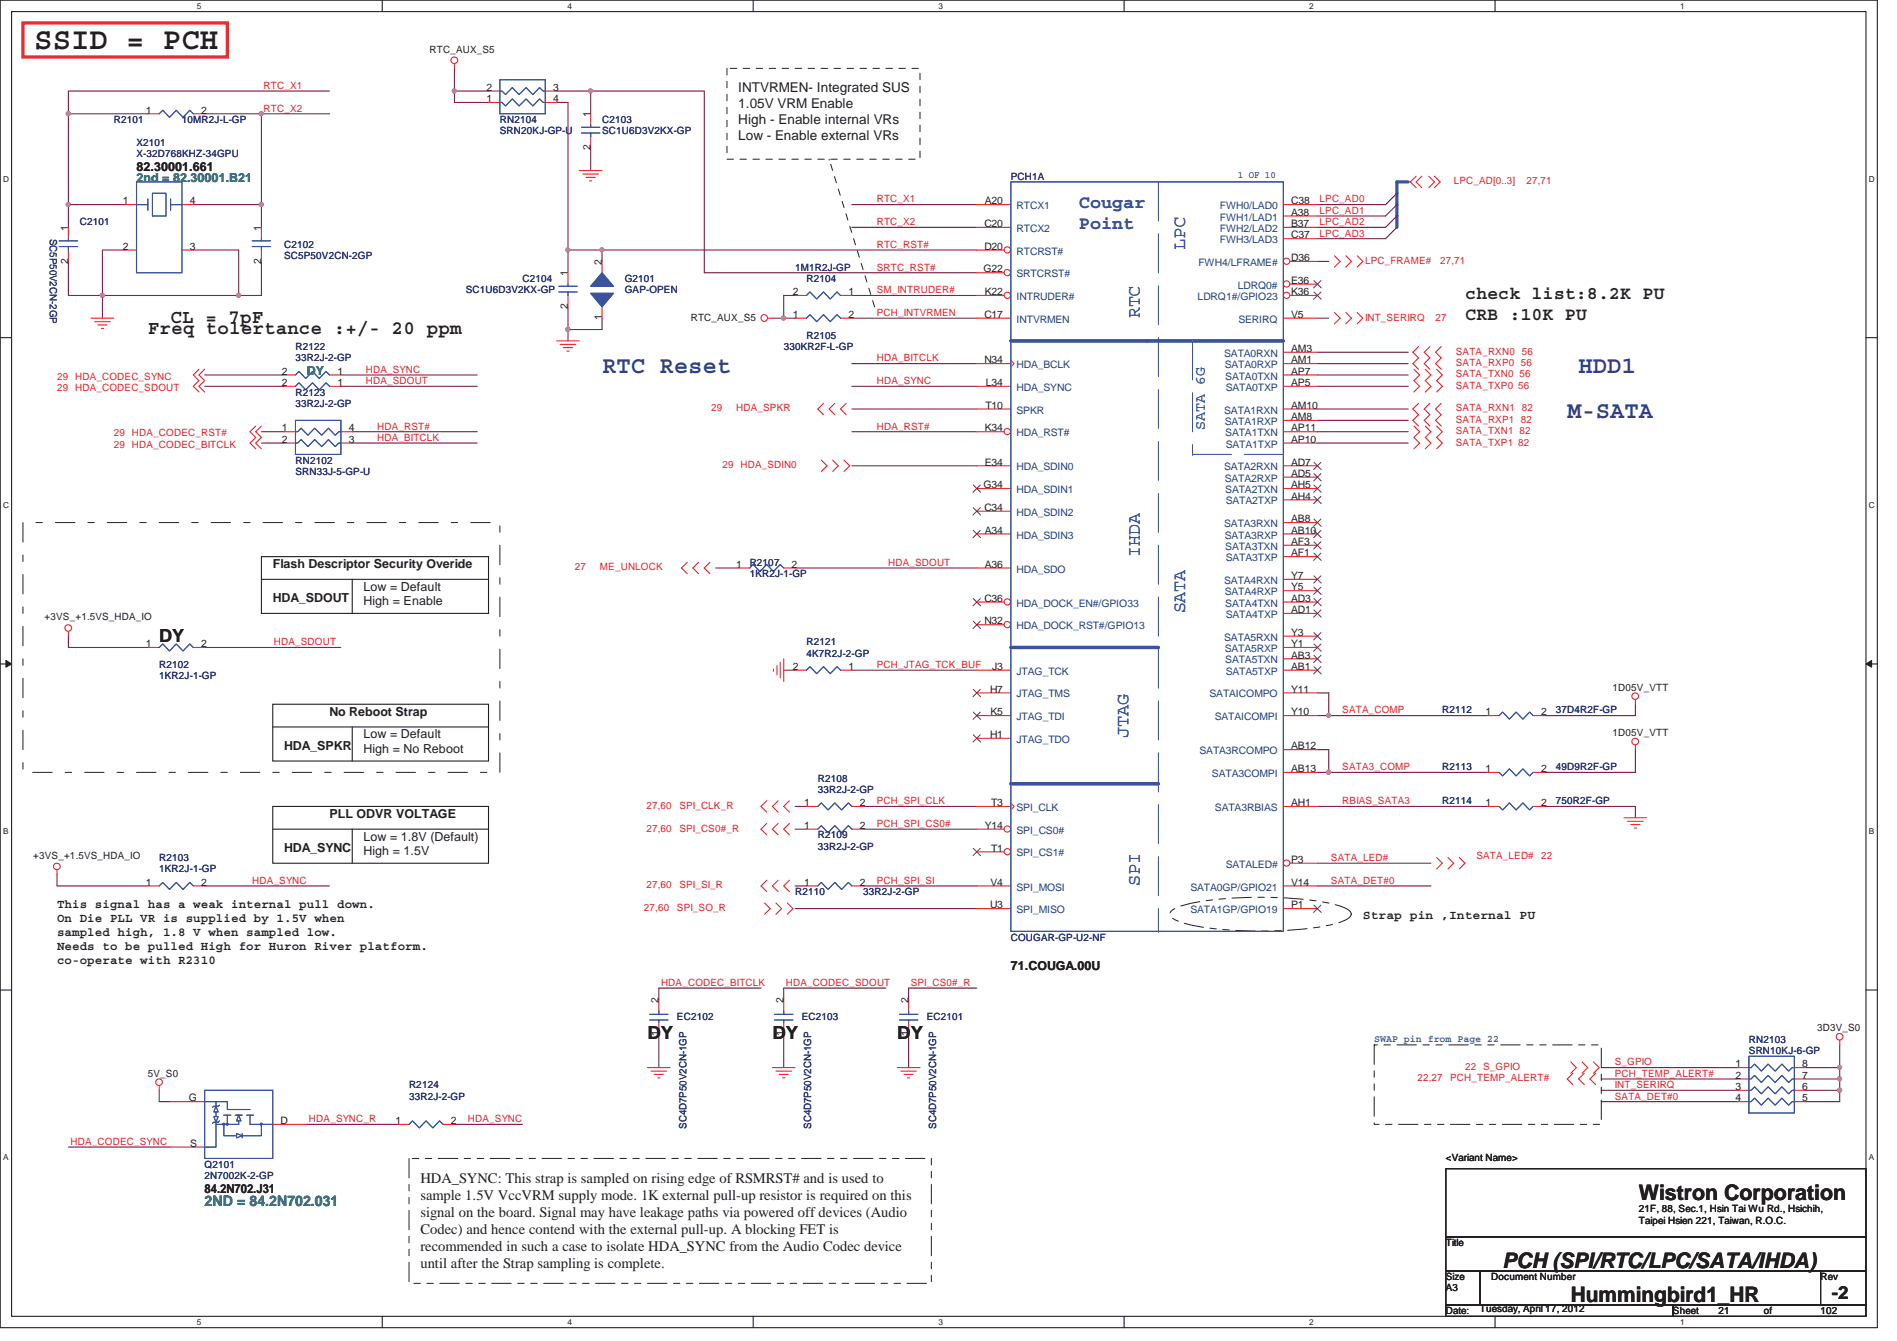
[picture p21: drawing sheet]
<svg xmlns="http://www.w3.org/2000/svg" width="297mm" height="210mm" viewBox="0 0 297 210" stroke-linecap="round" stroke-linejoin="round" font-family="sans-serif">
<defs><g id="words">
<text font-size="4.8" fill="#231f20" x="5.4" y="7.6">SSID = PCH</text>
<g font-size="3.7" fill="#2b318c">
<text x="94.3" y="58.3">RTC Reset</text>
<text x="247.2" y="58.3">HDD1</text>
<text x="245.4" y="65.4">M-SATA</text>
</g>
<g font-size="3.3" fill="#231f20">
<text x="256.6" y="187.9">Wistron Corporation</text>
<text x="235.3" y="198.5">PCH (SPI/RTC/LPC/SATA/IHDA)</text>
<text x="246" y="203.9">Hummingbird1_HR</text>
</g>
<g font-size="3" fill="#231f20">
<text x="23.2" y="52.3">Freq tolertance :+/- 20 ppm</text>
<text x="26.7" y="50.5">CL = 7pF</text>
</g>
<g font-size="2.8" fill="#3953a4">
<text x="168.9" y="32.6">Cougar</text>
<text x="168.9" y="35.9">Point</text>
<text x="185.6" y="39.2" transform="rotate(-90 185.6 39.2)">LPC</text>
<text x="178.5" y="49.8" transform="rotate(-90 178.5 49.8)">RTC</text>
<text x="178.5" y="87.2" transform="rotate(-90 178.5 87.2)">IHDA</text>
<text x="185.6" y="96.1" transform="rotate(-90 185.6 96.1)">SATA</text>
<text x="176.7" y="115.6" transform="rotate(-90 176.7 115.6)">JTAG</text>
<text x="178.5" y="138.7" transform="rotate(-90 178.5 138.7)">SPI</text>
</g>
<g font-size="2.8" fill="#231f20">
<text x="229.4" y="46.9">check list:8.2K PU</text>
<text x="229.4" y="50.1">CRB :10K PU</text>
<text x="24.9" y="100.5">DY</text>
<text x="101.4" y="162.7">DY</text>
<text x="120.9" y="162.7">DY</text>
<text x="140.5" y="162.7">DY</text>
<text x="286.8" y="203.4">-2</text>
</g>
<text font-size="2.3" fill="#3953a4" x="188.7" y="67.3" transform="rotate(-90 188.7 67.3)">SATA 6G</text>
<g font-size="2.3" fill="#231f20">
<text x="65.8" y="185.2">HDA_SYNC: This strap is sampled on rising edge of RSMRST# and is used to</text>
<text x="65.8" y="187.9">sample 1.5V VccVRM supply mode. 1K external pull-up resistor is required on this</text>
<text x="65.8" y="190.5">signal on the board. Signal may have leakage paths via powered off devices (Audio</text>
<text x="65.8" y="193.2">Codec) and hence contend with the external pull-up. A blocking FET is</text>
<text x="65.8" y="195.9">recommended in such a case to isolate HDA_SYNC from the Audio Codec device</text>
<text x="65.8" y="198.5">until after the Strap sampling is complete.</text>
</g>
<text font-size="2.3" fill="#098040" x="32" y="188.8">2ND = 84.2N702.031</text>
<g font-size="2.1" fill="#231f20">
<text x="115.6" y="14.4">INTVRMEN- Integrated SUS</text>
<text x="115.6" y="16.9">1.05V VRM Enable</text>
<text x="115.6" y="19.4">High - Enable internal VRs</text>
<text x="115.6" y="21.9">Low - Enable external VRs</text>
</g>
<g font-size="1.9" fill="#231f20">
<text x="21.4" y="26.8">82.30001.661</text>
<text x="42.7" y="89">Flash Descriptor Security Overide</text>
<text x="42.7" y="94.3">HDA_SDOUT</text>
<text x="56.9" y="92.5">Low = Default</text>
<text x="56.9" y="94.8">High = Enable</text>
<text x="51.6" y="112.1">No Reboot Strap</text>
<text x="44.5" y="117.4">HDA_SPKR</text>
<text x="56.9" y="115.6">Low = Default</text>
<text x="56.9" y="117.9">High = No Reboot</text>
<text x="51.6" y="128.1">PLL ODVR VOLTAGE</text>
<text x="56.9" y="131.6">Low = 1.8V (Default)</text>
<text x="44.5" y="133.4">HDA_SYNC</text>
<text x="56.9" y="133.9">High = 1.5V</text>
<text x="8.9" y="142.1">This signal has a weak internal pull down.</text>
<text x="213.4" y="143.9">Strap pin ,Internal PU</text>
<text x="8.9" y="144.3">On Die PLL VR is supplied by 1.5V when</text>
<text x="8.9" y="146.5">sampled high, 1.8 V when sampled low.</text>
<text x="8.9" y="148.7">Needs to be pulled High for Huron River platform.</text>
<text x="8.9" y="150.9">co-operate with R2310</text>
<text x="158.3" y="151.9">71.COUGA.00U</text>
<text x="32" y="186.8">84.2N702.J31</text>
</g>
<g font-size="1.9" fill="#098040">
<text x="21.4" y="28.5">2nd = 82.30001.B21</text>
<text x="48" y="58.8">DY</text>
</g>
<g font-size="1.6" fill="#231f20">
<text x="67.3" y="8.3">RTC_AUX_S5</text>
<text x="22.8" y="17.8">1</text>
<text x="31.5" y="17.8">2</text>
<text x="76.2" y="16">1</text>
<text x="76.2" y="14.2">2</text>
<text x="86.6" y="14.2">3</text>
<text x="86.6" y="16">4</text>
<text x="92.5" y="23.5" transform="rotate(-90 92.5 23.5)">2</text>
<text x="92.5" y="18.4" transform="rotate(-90 92.5 18.4)">1</text>
<text x="19.3" y="32">1</text>
<text x="29.7" y="32">4</text>
<text x="154.1" y="35.6">C20</text>
<text x="154.2" y="32">A20</text>
<text x="202.2" y="32">C38</text>
<text x="202.2" y="33.8">A38</text>
<text x="202.2" y="35.6">B37</text>
<text x="10.7" y="41.3" transform="rotate(-90 10.7 41.3)">2</text>
<text x="10.7" y="36.1" transform="rotate(-90 10.7 36.1)">1</text>
<text x="19.3" y="39.1">2</text>
<text x="29.7" y="39.1">3</text>
<text x="40.9" y="41.3" transform="rotate(-90 40.9 41.3)">2</text>
<text x="40.9" y="36.1" transform="rotate(-90 40.9 36.1)">1</text>
<text x="94.2" y="41.5" transform="rotate(-90 94.2 41.5)">2</text>
<text x="154.1" y="39.1">D20</text>
<text x="202.2" y="37.3">C37</text>
<text x="202.2" y="40.9">D36</text>
<text x="88.9" y="43.3" transform="rotate(-90 88.9 43.3)">1</text>
<text x="124.2" y="46.2">2</text>
<text x="132.8" y="46.2">1</text>
<text x="154" y="42.7">G22</text>
<text x="154.2" y="46.2">K22</text>
<text x="202.2" y="44.4">E36</text>
<text x="202.2" y="46.2">K36</text>
<text x="88.9" y="48.4" transform="rotate(-90 88.9 48.4)">2</text>
<text x="94.2" y="50.2" transform="rotate(-90 94.2 50.2)">1</text>
<text x="108.2" y="50.2">RTC_AUX_S5</text>
<text x="124.2" y="49.8">1</text>
<text x="132.8" y="49.8">2</text>
<text x="154.1" y="49.8">C17</text>
<text x="202.2" y="49.8">V5</text>
<text x="44.2" y="58.7">2</text>
<text x="52.8" y="58.7">1</text>
<text x="154.1" y="56.9">N34</text>
<text x="202.2" y="56.9">AM1</text>
<text x="202.2" y="58.7">AP7</text>
<text x="202.2" y="55.1">AM3</text>
<text x="44.2" y="60.4">2</text>
<text x="52.8" y="60.4">1</text>
<text x="154.3" y="64">T10</text>
<text x="154.4" y="60.4">L34</text>
<text x="202.2" y="65.8">AM8</text>
<text x="202.2" y="60.4">AP5</text>
<text x="202.2" y="64">AM10</text>
<text x="44.2" y="67.6">1</text>
<text x="44.2" y="69.3">2</text>
<text x="54.6" y="69.3">3</text>
<text x="54.6" y="67.6">4</text>
<text x="154.2" y="67.6">K34</text>
<text x="202.2" y="67.6">AP11</text>
<text x="202.2" y="69.3">AP10</text>
<text x="154" y="76.5">G34</text>
<text x="154.2" y="72.9">E34</text>
<text x="202.2" y="74.7">AD5</text>
<text x="202.2" y="76.5">AH5</text>
<text x="202.2" y="72.9">AD7</text>
<text x="154.1" y="80">C34</text>
<text x="154.2" y="83.6">A34</text>
<text x="202.2" y="83.6">AB10</text>
<text x="202.2" y="78.2">AH4</text>
<text x="202.2" y="81.8">AB8</text>
<text x="115.3" y="88.9">1</text>
<text x="123.9" y="88.9">2</text>
<text x="154.2" y="88.9">A36</text>
<text x="202.2" y="85.3">AF3</text>
<text x="202.2" y="87.1">AF1</text>
<text x="154.1" y="94.2">C36</text>
<text x="202.2" y="92.5">Y5</text>
<text x="202.2" y="94.2">AD3</text>
<text x="202.2" y="90.7">Y7</text>
<text x="7" y="97.2">+3VS_+1.5VS_HDA_IO</text>
<text x="22.8" y="101.3">1</text>
<text x="31.5" y="101.3">2</text>
<text x="154.1" y="97.8">N32</text>
<text x="202.2" y="101.3">Y1</text>
<text x="202.2" y="96">AD1</text>
<text x="202.2" y="99.6">Y3</text>
<text x="124.2" y="104.9">2</text>
<text x="132.8" y="104.9">1</text>
<text x="155.4" y="104.9">J3</text>
<text x="202.2" y="103.1">AB3</text>
<text x="202.2" y="104.9">AB1</text>
<text x="155" y="108.5">H7</text>
<text x="155.1" y="112">K5</text>
<text x="202.2" y="108.5">Y11</text>
<text x="202.2" y="112">Y10</text>
<text x="232.6" y="112">1</text>
<text x="241.3" y="112">2</text>
<text x="252.5" y="108.2">1D05V_VTT</text>
<text x="155" y="115.6">H1</text>
<text x="202.2" y="117.3">AB12</text>
<text x="252.5" y="115.3">1D05V_VTT</text>
<text x="202.2" y="120.9">AB13</text>
<text x="232.6" y="120.9">1</text>
<text x="241.3" y="120.9">2</text>
<text x="125.9" y="129.8">1</text>
<text x="125.9" y="126.2">1</text>
<text x="134.6" y="129.8">2</text>
<text x="134.6" y="126.2">2</text>
<text x="154.2" y="129.8">Y14</text>
<text x="155.2" y="126.2">T3</text>
<text x="202.2" y="126.2">AH1</text>
<text x="232.6" y="126.2">1</text>
<text x="241.3" y="126.2">2</text>
<text x="5.2" y="134.5">+3VS_+1.5VS_HDA_IO</text>
<text x="155.2" y="133.3">T1</text>
<text x="202.2" y="135.1">P3</text>
<text x="22.8" y="138.7">1</text>
<text x="31.5" y="138.7">2</text>
<text x="125.9" y="138.7">1</text>
<text x="134.6" y="138.7">2</text>
<text x="155" y="142.2">U3</text>
<text x="155.1" y="138.7">V4</text>
<text x="202.2" y="138.7">V14</text>
<text x="202.2" y="142.2">P1</text>
<text x="103.1" y="157.1" transform="rotate(-90 103.1 157.1)">2</text>
<text x="122.7" y="157.1" transform="rotate(-90 122.7 157.1)">2</text>
<text x="142.2" y="157.1" transform="rotate(-90 142.2 157.1)">2</text>
<text x="284.5" y="161.5">3D3V_S0</text>
<text x="103.1" y="162.2" transform="rotate(-90 103.1 162.2)">1</text>
<text x="122.7" y="162.2" transform="rotate(-90 122.7 162.2)">1</text>
<text x="142.2" y="162.2" transform="rotate(-90 142.2 162.2)">1</text>
<text x="271.7" y="167.1">1</text>
<text x="282.2" y="167.1">8</text>
<text x="23.2" y="168.6">5V_S0</text>
<text x="29.5" y="172.5">G</text>
<text x="271.7" y="168.9">2</text>
<text x="271.7" y="170.7">3</text>
<text x="271.7" y="172.5">4</text>
<text x="282.2" y="172.5">5</text>
<text x="282.2" y="170.7">6</text>
<text x="282.2" y="168.9">7</text>
<text x="29.8" y="179.6">S</text>
<text x="43.9" y="176">D</text>
<text x="61.9" y="176">1</text>
<text x="70.6" y="176">2</text>
<text x="226.4" y="181.8">&lt;Variant Name&gt;</text>
<text x="256.6" y="189.8">21F, 88, Sec.1, Hsin Tai Wu Rd., Hsichih,</text>
<text x="256.6" y="191.6">Taipei Hsien 221, Taiwan, R.O.C.</text>
<text x="226.4" y="195.1">Title</text>
<text x="226.4" y="200.4">Size</text>
<text x="226.4" y="202.2">A3</text>
<text x="233.5" y="200.4">Document Number</text>
<text x="285.1" y="200.4">Rev</text>
<text x="226.4" y="205.8">Date:</text>
<text x="231.7" y="205.4">Tuesday, April 17, 2012</text>
<text x="262" y="205.8">Sheet</text>
<text x="269.1" y="205.8">21</text>
<text x="276.2" y="205.8">of</text>
<text x="285.1" y="205.8">102</text>
</g>
<g font-size="1.6" fill="#ed2024">
<text x="41.3" y="17.5">RTC_X2</text>
<text x="41.3" y="13.9">RTC_X1</text>
<text x="227.6" y="28.9">LPC_AD[0..3]</text>
<text x="239" y="28.9">27,71</text>
<text x="137.3" y="35.3">RTC_X2</text>
<text x="137.3" y="31.7">RTC_X1</text>
<text x="206.6" y="31.7">LPC_AD0</text>
<text x="206.6" y="33.5">LPC_AD1</text>
<text x="206.6" y="35.3">LPC_AD2</text>
<text x="137.3" y="38.8">RTC_RST#</text>
<text x="206.6" y="37">LPC_AD3</text>
<text x="213.7" y="41.3">LPC_FRAME#</text>
<text x="225.5" y="41.3">27,71</text>
<text x="137.3" y="45.9">SM_INTRUDER#</text>
<text x="137.3" y="42.4">SRTC_RST#</text>
<text x="137.3" y="49.5">PCH_INTVRMEN</text>
<text x="213.7" y="50.2">INT_SERIRQ</text>
<text x="224.8" y="50.2">27</text>
<text x="8.9" y="59.4">29 HDA_CODEC_SYNC</text>
<text x="57.3" y="58.4">HDA_SYNC</text>
<text x="137.3" y="56.6">HDA_BITCLK</text>
<text x="228" y="55.5">SATA_RXN0 56</text>
<text x="228" y="57.3">SATA_RXP0 56</text>
<text x="228" y="59.1">SATA_TXN0 56</text>
<text x="8.9" y="61.2">29 HDA_CODEC_SDOUT</text>
<text x="57.3" y="60.2">HDA_SDOUT</text>
<text x="111.3" y="64.4">29</text>
<text x="115.3" y="64.4">HDA_SPKR</text>
<text x="137.3" y="60.2">HDA_SYNC</text>
<text x="228" y="60.9">SATA_TXP0 56</text>
<text x="228" y="64.4">SATA_RXN1 82</text>
<text x="17.8" y="70.1">29 HDA_CODEC_BITCLK</text>
<text x="17.8" y="68.3">29 HDA_CODEC_RST#</text>
<text x="59.1" y="67.3">HDA_RST#</text>
<text x="59.1" y="69">HDA_BITCLK</text>
<text x="137.3" y="67.3">HDA_RST#</text>
<text x="228" y="66.2">SATA_RXP1 82</text>
<text x="228" y="68">SATA_TXN1 82</text>
<text x="228" y="69.8">SATA_TXP1 82</text>
<text x="113.1" y="73.3">29 HDA_SDIN0</text>
<text x="90" y="89.3">27</text>
<text x="93.9" y="89.3">ME_UNLOCK</text>
<text x="139.1" y="88.6">HDA_SDOUT</text>
<text x="42.9" y="101">HDA_SDOUT</text>
<text x="137.3" y="104.6">PCH_JTAG_TCK_BUF</text>
<text x="210.2" y="111.7">SATA_COMP</text>
<text x="137.3" y="125.9">PCH_SPI_CLK</text>
<text x="210.2" y="125.9">RBIAS_SATA3</text>
<text x="210.2" y="120.6">SATA3_COMP</text>
<text x="101.2" y="130.2">27,60</text>
<text x="101.2" y="126.7">27,60</text>
<text x="106.4" y="130.2">SPI_CS0#_R</text>
<text x="106.4" y="126.7">SPI_CLK_R</text>
<text x="137.3" y="129.5">PCH_SPI_CS0#</text>
<text x="208.4" y="134.8">SATA_LED#</text>
<text x="231.2" y="134.5">SATA_LED#</text>
<text x="241.3" y="134.5">22</text>
<text x="39.5" y="138.4">HDA_SYNC</text>
<text x="100.8" y="142.7">27,60</text>
<text x="101.2" y="139.1">27,60</text>
<text x="106" y="142.7">SPI_SO_R</text>
<text x="106.4" y="139.1">SPI_SI_R</text>
<text x="137.3" y="138.4">PCH_SPI_SI</text>
<text x="208.4" y="138.4">SATA_DET#0</text>
<text x="103.5" y="154.4">HDA_CODEC_BITCLK</text>
<text x="123.1" y="154.4">HDA_CODEC_SDOUT</text>
<text x="142.6" y="154.4">SPI_CS0#_R</text>
<text x="229.4" y="167.6">22 S_GPIO</text>
<text x="252.9" y="166.8">S_GPIO</text>
<text x="222" y="169.3">22,27</text>
<text x="227.1" y="169.3">PCH_TEMP_ALERT#</text>
<text x="252.9" y="172.2">SATA_DET#0</text>
<text x="252.9" y="170.4">INT_SERIRQ</text>
<text x="252.9" y="168.6">PCH_TEMP_ALERT#</text>
<text x="11" y="179.3">HDA_CODEC_SYNC</text>
<text x="48.4" y="175.7">HDA_SYNC_R</text>
<text x="73.3" y="175.7">HDA_SYNC</text>
</g>
<g font-size="1.6" fill="#282973">
<text x="17.8" y="19.3">R2101</text>
<text x="21.4" y="22.8">X2101</text>
<text x="28.5" y="19.3">10MR2J-L-GP</text>
<text x="78.3" y="19.3">RN2104</text>
<text x="78.3" y="21">SRN20KJ-GP-U</text>
<text x="94.3" y="19.3">C2103</text>
<text x="94.3" y="21">SC1U6D3V2KX-GP</text>
<text x="21.4" y="24.6">X-32D768KHZ-34GPU</text>
<text x="158.3" y="28.1">PCH1A</text>
<text x="12.5" y="35.3">C2101</text>
<text x="7.8" y="37.4" transform="rotate(90 7.8 37.4)">SC5P50V2CN-2GP</text>
<text x="44.5" y="38.8">C2102</text>
<text x="44.5" y="40.6">SC5P50V2CN-2GP</text>
<text x="72.9" y="45.9">SC1U6D3V2KX-GP</text>
<text x="81.8" y="44.2">C2104</text>
<text x="97.8" y="44.2">G2101</text>
<text x="97.8" y="45.9">GAP-OPEN</text>
<text x="124.5" y="42.4">1M1R2J-GP</text>
<text x="126.3" y="44.2">R2104</text>
<text x="126.3" y="53">R2105</text>
<text x="46.3" y="54.8">R2122</text>
<text x="46.3" y="56.6">33R2J-2-GP</text>
<text x="122.7" y="54.8">330KR2F-L-GP</text>
<text x="46.3" y="61.9">R2123</text>
<text x="46.3" y="63.7">33R2J-2-GP</text>
<text x="46.3" y="72.6">RN2102</text>
<text x="46.3" y="74.4">SRN33J-5-GP-U</text>
<text x="117.4" y="88.6">R2107</text>
<text x="117.4" y="90.4">1KR2J-1-GP</text>
<text x="126.3" y="101">R2121</text>
<text x="24.9" y="104.6">R2102</text>
<text x="24.9" y="106.4">1KR2J-1-GP</text>
<text x="126.3" y="102.8">4K7R2J-2-GP</text>
<text x="225.8" y="111.7">R2112</text>
<text x="243.6" y="111.7">37D4R2F-GP</text>
<text x="128.1" y="122.4">R2108</text>
<text x="128.1" y="124.2">33R2J-2-GP</text>
<text x="225.8" y="120.6">R2113</text>
<text x="225.8" y="125.9">R2114</text>
<text x="243.6" y="120.6">49D9R2F-GP</text>
<text x="243.6" y="125.9">750R2F-GP</text>
<text x="128.1" y="131.3">R2109</text>
<text x="24.9" y="134.8">R2103</text>
<text x="24.9" y="136.6">1KR2J-1-GP</text>
<text x="128.1" y="133.1">33R2J-2-GP</text>
<text x="124.5" y="140.2">R2110</text>
<text x="135.2" y="140.2">33R2J-2-GP</text>
<text x="158.3" y="147.3">COUGAR-GP-U2-NF</text>
<text x="106" y="159.7">EC2102</text>
<text x="125.6" y="159.7">EC2103</text>
<text x="145.1" y="159.7">EC2101</text>
<text x="273.9" y="163.3">RN2103</text>
<text x="273.9" y="165.1">SRN10KJ-6-GP</text>
<text x="64" y="170.4">R2124</text>
<text x="64" y="172.2">33R2J-2-GP</text>
<text x="107.5" y="176.8" transform="rotate(-90 107.5 176.8)">SC4D7P50V2CN-1GP</text>
<text x="127" y="176.8" transform="rotate(-90 127 176.8)">SC4D7P50V2CN-1GP</text>
<text x="146.6" y="176.8" transform="rotate(-90 146.6 176.8)">SC4D7P50V2CN-1GP</text>
<text x="32" y="182.8">Q2101</text>
<text x="32" y="184.6">2N7002K-2-GP</text>
</g>
<g font-size="1.6" fill="#3953a4">
<text x="193.8" y="27.9">1 OF 10</text>
<text x="215.2" y="163.1">SWAP pin from Page 22</text>
</g>
<g font-size="1.6" fill="#1d437e">
<text x="159.2" y="32.8">RTCX1</text>
<text x="191" y="32.8">FWH0/LAD0</text>
<text x="191" y="34.5">FWH1/LAD1</text>
<text x="159.2" y="36.3">RTCX2</text>
<text x="159.2" y="39.9">RTCRST#</text>
<text x="187.7" y="41.7">FWH4/LFRAME#</text>
<text x="191" y="36.3">FWH2/LAD2</text>
<text x="191" y="38.1">FWH3/LAD3</text>
<text x="159.2" y="47">INTRUDER#</text>
<text x="159.2" y="43.4">SRTCRST#</text>
<text x="187.5" y="47">LDRQ1#/GPIO23</text>
<text x="193.8" y="45.2">LDRQ0#</text>
<text x="159.2" y="50.5">INTVRMEN</text>
<text x="193.9" y="50.5">SERIRQ</text>
<text x="159.2" y="57.7">HDA_BCLK</text>
<text x="191.7" y="55.9">SATA0RXN</text>
<text x="191.8" y="57.7">SATA0RXP</text>
<text x="191.9" y="59.4">SATA0TXN</text>
<text x="159.2" y="61.2">HDA_SYNC</text>
<text x="159.2" y="64.8">SPKR</text>
<text x="191.7" y="64.8">SATA1RXN</text>
<text x="191.9" y="61.2">SATA0TXP</text>
<text x="159.2" y="68.3">HDA_RST#</text>
<text x="191.8" y="66.5">SATA1RXP</text>
<text x="191.9" y="68.3">SATA1TXN</text>
<text x="191.9" y="70.1">SATA1TXP</text>
<text x="159.2" y="73.7">HDA_SDIN0</text>
<text x="159.2" y="77.2">HDA_SDIN1</text>
<text x="191.7" y="73.7">SATA2RXN</text>
<text x="191.8" y="75.4">SATA2RXP</text>
<text x="191.9" y="77.2">SATA2TXN</text>
<text x="159.2" y="80.8">HDA_SDIN2</text>
<text x="191.7" y="82.5">SATA3RXN</text>
<text x="191.9" y="79">SATA2TXP</text>
<text x="159.2" y="89.7">HDA_SDO</text>
<text x="159.2" y="84.3">HDA_SDIN3</text>
<text x="191.8" y="84.3">SATA3RXP</text>
<text x="191.9" y="86.1">SATA3TXN</text>
<text x="191.9" y="87.9">SATA3TXP</text>
<text x="159.2" y="95">HDA_DOCK_EN#/GPIO33</text>
<text x="191.7" y="91.4">SATA4RXN</text>
<text x="191.8" y="93.2">SATA4RXP</text>
<text x="191.9" y="95">SATA4TXN</text>
<text x="159.2" y="98.5">HDA_DOCK_RST#/GPIO13</text>
<text x="191.7" y="100.3">SATA5RXN</text>
<text x="191.9" y="96.8">SATA4TXP</text>
<text x="159.2" y="105.7">JTAG_TCK</text>
<text x="191.8" y="102.1">SATA5RXP</text>
<text x="191.9" y="103.9">SATA5TXN</text>
<text x="191.9" y="105.7">SATA5TXP</text>
<text x="159.2" y="109.2">JTAG_TMS</text>
<text x="159.2" y="112.8">JTAG_TDI</text>
<text x="189.4" y="109.2">SATAICOMPO</text>
<text x="190.2" y="112.8">SATAICOMPI</text>
<text x="159.2" y="116.3">JTAG_TDO</text>
<text x="187.8" y="118.1">SATA3RCOMPO</text>
<text x="189.8" y="121.7">SATA3COMPI</text>
<text x="159.2" y="127">SPI_CLK</text>
<text x="159.2" y="130.6">SPI_CS0#</text>
<text x="190.2" y="127">SATA3RBIAS</text>
<text x="159.2" y="134.1">SPI_CS1#</text>
<text x="191.9" y="135.9">SATALED#</text>
<text x="159.2" y="139.4">SPI_MOSI</text>
<text x="159.2" y="143">SPI_MISO</text>
<text x="186.4" y="139.4">SATA0GP/GPIO21</text>
<text x="186.4" y="143">SATA1GP/GPIO19</text>
</g>
<g font-size="1.3" fill="#231f20">
<text x="30.8" y="1.4">5</text>
<text x="88.9" y="1.4">4</text>
<text x="146.9" y="1.4">3</text>
<text x="205" y="1.4">2</text>
<text x="263.1" y="1.4">1</text>
<text x=".5" y="28.5">D</text>
<text x="292.6" y="28.5">D</text>
<text x=".5" y="79.5">C</text>
<text x="292.6" y="79.5">C</text>
<text x=".5" y="130.6">B</text>
<text x="292.6" y="130.6">B</text>
<text x=".5" y="181.7">A</text>
<text x="292.6" y="181.7">A</text>
<text x="30.8" y="207.4">5</text>
<text x="88.9" y="207.4">4</text>
<text x="146.9" y="207.4">3</text>
<text x="205" y="207.4">2</text>
<text x="263.1" y="207.4">1</text>
</g>
</g></defs>
<path d="M0 0h294v207.9h-294zM1.8 1.8h290.4v204.3h-290.4z" fill="none" stroke="#231f20" stroke-width=".17"/>
<g fill="#fff">
<path d="M30.8 .2h.7v1.4h-.7z"/>
<path d="M30.8 206.3h.7v1.4h-.7z"/>
</g>
<path d="M59.9 0v1.8M59.9 206.1v1.8" fill="none" stroke="#231f20" stroke-width=".17"/>
<g fill="#fff">
<path d="M88.9 .2h.6v1.4h-.6z"/>
<path d="M88.9 206.3h.6v1.4h-.6z"/>
</g>
<path d="M117.9 0v1.8M117.9 206.1v1.8" fill="none" stroke="#231f20" stroke-width=".17"/>
<g fill="#fff">
<path d="M146.9 .2h.7v1.4h-.7z"/>
<path d="M146.9 206.3h.7v1.4h-.7z"/>
</g>
<path d="M176 0v1.8M176 206.1v1.8" fill="none" stroke="#231f20" stroke-width=".17"/>
<g fill="#fff">
<path d="M205 .2h.7v1.4h-.7z"/>
<path d="M205 206.3h.7v1.4h-.7z"/>
</g>
<path d="M234.1 0v1.8M234.1 206.1v1.8" fill="none" stroke="#231f20" stroke-width=".17"/>
<g fill="#fff">
<path d="M263.1 .2h.7v1.4h-.7z"/>
<path d="M263.1 206.3h.7v1.4h-.7z"/>
<path d="M.5 27.3h.9v1.4h-.9z"/>
<path d="M292.6 27.3h.9v1.4h-.9z"/>
<path d="M.5 78.4h.9v1.4h-.9z"/>
<path d="M292.6 78.4h.9v1.4h-.9z"/>
</g>
<path d="M0 52.9h1.8M292.2 52.9h1.8" fill="none" stroke="#231f20" stroke-width=".17"/>
<g fill="#fff">
<path d="M.5 129.5h.8v1.4h-.8z"/>
<path d="M292.6 129.5h.9v1.4h-.9z"/>
</g>
<path d="M0 104h1.8M292.2 104h1.8" fill="none" stroke="#231f20" stroke-width=".17"/>
<path d="M.9 103.4l.9 .6-.9 .5z" fill="#231f20"/>
<path d="M.9 103.4l.9 .6-.9 .5z" fill="none" stroke="#231f20" stroke-width=".16"/>
<path d="M292.2 104l.9-.6v1.1z" fill="#231f20"/>
<path d="M292.2 104l.9-.6v1.1z" fill="none" stroke="#231f20" stroke-width=".16"/>
<g fill="#fff">
<path d="M.5 180.5h.8v1.4h-.8z"/>
<path d="M292.6 180.5h.9v1.4h-.9z"/>
</g>
<path d="M0 155h1.8M292.2 155h1.8" fill="none" stroke="#231f20" stroke-width=".17"/>
<g fill="none" stroke="#7f1442" stroke-width=".17">
<path d="M71.2 14.3v1.7h5.3M88.9 16v23.2M206.3 58.7h14.2M206.3 60.5h14.2M112.1 88.9h3.5M8.9 136.9v1.8h14.3M32 138.7h19.6M124.5 126.3h1.8M124.5 138.7h1.8M124.5 129.8h1.8M135.2 126.3h17.7M135.2 138.7h17.7"/>
<path d="M135.2 129.8h17.7M124.5 142.3h28.4M10.7 179.6h16M24.9 170.7v1.8h1.8M288.1 163.6v3.6h-5.4M288.1 168.9v1.8"/>
</g>
<circle cx="288.1" cy="168.9" r=".32" fill="#b9529f"/>
<circle cx="288.1" cy="168.9" r=".32" fill="none" stroke="#b9529f" stroke-width=".17"/>
<g fill="none" stroke="#7f1442" stroke-width=".17">
<path d="M206.3 32h10.7M206.3 33.8h10.7M206.3 35.6h10.7M206.3 37.4h10.7M120.9 49.8h1.8M133.4 56.9h19.5M206.3 40.9h1.8M40.9 67.6h3.6M40.9 69.4h3.6M55.2 67.6h19.5M55.2 69.4h19.5M133.4 67.6h19.5"/>
<path d="M133.4 60.5h19.5M133.4 64h19.5M124.5 88.9h28.4M206.3 108.5h1.8v3.6M206.3 126.3h26.7M206.3 135.2h17.8M241.8 126.3h14.3v1.8M250.7 172.5h21.4M250.7 170.7h21.4M288.1 167.2v1.7h-5.4"/>
</g>
<path d="M218.7 28.5h1.8M218.7 30.3v1.7M218.7 33.8v1.8" fill="none" stroke="#3953a4" stroke-width=".51"/>
<circle cx="288.1" cy="167.1" r=".32" fill="#b9529f"/>
<circle cx="288.1" cy="167.1" r=".32" fill="none" stroke="#b9529f" stroke-width=".17"/>
<path d="M87.2 16h1.7M206.3 49.8h1.8M133.4 72.9h19.5M206.3 112.1h26.7M282.7 172.5h5.4" fill="none" stroke="#7f1442" stroke-width=".17"/>
<circle cx="208" cy="112" r=".32" fill="#b9529f"/>
<circle cx="208" cy="112" r=".32" fill="none" stroke="#b9529f" stroke-width=".17"/>
<path d="M122.7 46.3h1.8M10.7 99.6v1.8h12.5M206.3 138.7h17.8M282.7 170.7h5.4" fill="none" stroke="#7f1442" stroke-width=".17"/>
<circle cx="288.1" cy="170.7" r=".32" fill="#b9529f"/>
<circle cx="288.1" cy="170.7" r=".32" fill="none" stroke="#b9529f" stroke-width=".17"/>
<path d="M122.7 46.3v3.5h1.8M206.3 55.2h14.2M206.3 56.9h14.2M32 101.4h21.4M133.4 104.9h19.5M241.8 112.1h14.3M288.1 170.7v1.8" fill="none" stroke="#7f1442" stroke-width=".17"/>
<circle cx="122.7" cy="49.8" r=".32" fill="#b9529f"/>
<circle cx="122.7" cy="49.8" r=".32" fill="none" stroke="#b9529f" stroke-width=".17"/>
<path d="M10.7 14.3v3.5M16 39.2v7.1M37.4 39.2v7.1h-21.4M133.4 35.6h19.5M10.7 46.3h5.3M40.9 40.9v5.4M133.4 46.3h19.5" fill="none" stroke="#7f1442" stroke-width=".17"/>
<circle cx="37.4" cy="46.2" r=".32" fill="#b9529f"/>
<circle cx="37.4" cy="46.2" r=".32" fill="none" stroke="#b9529f" stroke-width=".17"/>
<circle cx="16" cy="46.2" r=".32" fill="#b9529f"/>
<circle cx="16" cy="46.2" r=".32" fill="none" stroke="#b9529f" stroke-width=".17"/>
<path d="M10.7 17.8h12.5M10.7 14.3h40.9M32 17.8h19.6M10.7 32v3.6" fill="none" stroke="#7f1442" stroke-width=".17"/>
<circle cx="10.7" cy="32" r=".32" fill="#b9529f"/>
<circle cx="10.7" cy="32" r=".32" fill="none" stroke="#b9529f" stroke-width=".17"/>
<path d="M40.9 32v3.6" fill="none" stroke="#7f1442" stroke-width=".17"/>
<circle cx="40.9" cy="32" r=".32" fill="#b9529f"/>
<circle cx="40.9" cy="32" r=".32" fill="none" stroke="#b9529f" stroke-width=".17"/>
<path d="M40.9 17.8v14.2M10.7 40.9v5.4M16 46.3v3.5M37.4 46.3h3.5M110.3 42.7h42.6" fill="none" stroke="#7f1442" stroke-width=".17"/>
<circle cx="40.9" cy="17.8" r=".32" fill="#b9529f"/>
<circle cx="40.9" cy="17.8" r=".32" fill="none" stroke="#b9529f" stroke-width=".17"/>
<path d="M16 39.2h3.6M88.9 39.2h5.4M133.4 49.8h19.5" fill="none" stroke="#7f1442" stroke-width=".17"/>
<circle cx="88.9" cy="39.1" r=".32" fill="#b9529f"/>
<circle cx="88.9" cy="39.1" r=".32" fill="none" stroke="#b9529f" stroke-width=".17"/>
<path d="M10.7 17.8v14.2h8.9M92.5 14.3h17.8" fill="none" stroke="#7f1442" stroke-width=".17"/>
<circle cx="10.7" cy="17.8" r=".32" fill="#b9529f"/>
<circle cx="10.7" cy="17.8" r=".32" fill="none" stroke="#b9529f" stroke-width=".17"/>
<path d="M110.3 14.3v28.4M30.3 39.2h7.1M30.3 32h10.6M133.4 32h19.5M88.9 51.6h5.4" fill="none" stroke="#7f1442" stroke-width=".17"/>
<circle cx="88.9" cy="51.6" r=".32" fill="#b9529f"/>
<circle cx="88.9" cy="51.6" r=".32" fill="none" stroke="#b9529f" stroke-width=".17"/>
<path d="M152.9 39.2h-58.6v1.7M88.9 48v3.6M94.3 49.8v1.8" fill="none" stroke="#7f1442" stroke-width=".17"/>
<circle cx="94.2" cy="39.1" r=".32" fill="#b9529f"/>
<circle cx="94.2" cy="39.1" r=".32" fill="none" stroke="#b9529f" stroke-width=".17"/>
<path d="M71.2 10.7v3.6h5.3M88.9 39.2v3.5M88.9 51.6v1.8" fill="none" stroke="#7f1442" stroke-width=".17"/>
<circle cx="71.1" cy="14.2" r=".32" fill="#b9529f"/>
<circle cx="71.1" cy="14.2" r=".32" fill="none" stroke="#b9529f" stroke-width=".17"/>
<path d="M87.2 14.3h5.3v3.5M92.5 23.2v3.5" fill="none" stroke="#7f1442" stroke-width=".17"/>
<circle cx="92.5" cy="14.2" r=".32" fill="#b9529f"/>
<circle cx="92.5" cy="14.2" r=".32" fill="none" stroke="#b9529f" stroke-width=".17"/>
<path d="M206.3 117.4h1.8v3.5M256.1 110.3v1.8M206.3 120.9h1.8M208.1 120.9h24.9" fill="none" stroke="#7f1442" stroke-width=".17"/>
<circle cx="208" cy="120.9" r=".32" fill="#b9529f"/>
<circle cx="208" cy="120.9" r=".32" fill="none" stroke="#b9529f" stroke-width=".17"/>
<g fill="none" stroke="#7f1442" stroke-width=".17">
<path d="M218.7 30.3l-1.7 1.7M218.7 32l-1.7 1.8M218.7 33.8l-1.7 1.8M218.7 35.6l-1.7 1.8M32 58.7h12.5M53.4 58.7h21.3M32 60.5h12.5M53.4 60.5h21.3M206.3 64h14.2M206.3 65.8h14.2M206.3 67.6h14.2M206.3 69.4h14.2"/>
<path d="M122.7 104.9h1.8M256.1 117.4v3.5h-14.3M119.2 154.7h-16v1.8M138.7 154.7h-16v1.8M152.9 154.7h-10.6v1.8M48 176.1h14.3M71.2 176.1h10.6M103.2 161.8v5.4M122.7 161.8v5.4M142.3 161.8v5.4M250.7 168.9h21.4M250.7 167.2h21.4"/>
</g>
<path d="M218.7 28.5v1.8M218.7 32v1.8" fill="none" stroke="#3953a4" stroke-width=".51"/>
<g fill="none" stroke="#ed2024" stroke-width=".17">
<path d="M71.2 10v.7M19.6 32h1.8M19.6 39.2h1.8M28.5 32h1.8M28.5 39.2h1.8M40.9 35.6v1.8M40.9 39.2v1.7M90.7 26.7h3.6M91.3 27.3h2.4M91.8 27.8h1.4M92.3 28.3h.4M221.7 27.6l-.9 .9 .9 .9"/>
<path d="M222.6 27.6l-.9 .9 .9 .9M223.7 27.6l.9 .9-.9 .9M224.6 27.6l.9 .9-.9 .9M14.3 49.8h3.5M14.8 50.4h2.5M15.3 50.9h1.5M15.9 51.4h.3M31.2 57.8l-.9 .9 .9 .9-.9 .9 .9 .9M32 57.8l-.8 .9 .8 .9-.8 .9 .8 .9M44.5 58.7h1.8M51.6 58.7h1.8M87.2 53.4h3.5"/>
<path d="M87.7 53.9h2.5M88.2 54.4h1.5M88.8 55h.3M88.9 42.7v1.8M88.9 46.3v1.7M120.2 49.8h.7M124.5 46.3h1.8M131.6 46.3h1.8M209 48.9l.8 .9-.8 .9M209 40l.8 .9-.8 .9M210.7 48.9l.9 .9-.9 .9M210.7 40l.9 .9-.9 .9"/>
<path d="M212.5 48.9l.9 .9-.9 .9M212.5 40l.9 .9-.9 .9M221.4 57.8l.9 .9-.9 .9 .9 .9-.9 .9M222.1 54.3l-.9 .9 .9 .8-.9 .9 .9 .9M223.2 57.8l.9 .9-.9 .9 .9 .9-.9 .9M223.9 54.3l-.9 .9 .9 .8-.9 .9 .9 .9M225 57.8l.8 .9-.8 .9 .8 .9-.8 .9M225.7 54.3l-.9 .9 .9 .8-.9 .9 .9 .9M40 66.7l-.8 .9 .8 .9-.8 .9 .8 .9M40.9 66.7l-.9 .9 .9 .9-.9 .9 .9 .9M128.6 72l.9 .9-.9 .9M128.9 63.2l-.8 .8 .8 .9"/>
<path d="M130.4 72l.9 .9-.9 .9M130.7 63.2l-.9 .8 .9 .9M132.2 72l.9 .9-.9 .9M132.5 63.2l-.9 .8 .9 .9M221.4 66.7l.9 .9-.9 .9 .9 .9-.9 .9M222.1 63.2l-.9 .8 .9 .9-.9 .9 .9 .9M223.2 66.7l.9 .9-.9 .9 .9 .9-.9 .9M223.9 63.2l-.9 .8 .9 .9-.9 .9 .9 .9M225 66.7l.8 .9-.8 .9 .8 .9-.8 .9M225.7 63.2l-.9 .8 .9 .9-.9 .9 .9 .9M10.7 98.9v.7M107.6 88l-.9 .9 .9 .9"/>
<path d="M109.4 88l-.9 .9 .9 .9M111.2 88l-.9 .9 .9 .9M23.2 101.4h1.7M30.3 101.4h1.7M121.1 104.8v.3M121.7 104.2v1.5M122.2 103.7v2.5M122.7 103.2v3.5M256.1 109.6v.7M256.1 116.7v.7M8.9 136.2v.7M120.1 128.9l-.9 .9 .9 .9"/>
<path d="M120.1 137.8l-.9 .9 .9 .9M120.1 125.4l-.9 .9 .9 .9M121.8 128.9l-.9 .9 .9 .9M121.8 137.8l-.9 .9 .9 .9M121.8 125.4l-.9 .9 .9 .9M123.6 128.9l-.9 .9 .9 .9M123.6 137.8l-.9 .9 .9 .9M123.6 125.4l-.9 .9 .9 .9M126.3 129.8h1.8M133.4 129.8h1.8M225 134.3l.8 .9-.8 .9M226.7 134.3l.9 .9-.9 .9"/>
<path d="M228.5 134.3l.9 .9-.9 .9M254.3 128.1h3.5M254.8 128.6h2.5M255.4 129.1h1.4M255.9 129.7h.3M119.7 141.4l.9 .9-.9 .9M121.5 141.4l.9 .9-.9 .9M122.7 156.5v1.8M123.3 141.4l.9 .9-.9 .9M142.3 156.5v1.8M24.9 170v.7M26.7 172.5h5.3"/>
<path d="M26.7 179.6h5.3M42.7 176.1h5.3M101.4 167.2h3.5M101.9 167.7h2.5M102.4 168.2h1.5M103 168.8h.3M120.9 167.2h3.6M121.5 167.7h2.4M122 168.2h1.4M122.6 168.8h.3M122.7 160.1v1.7M140.5 167.2h3.6"/>
<path d="M141.1 167.7h2.4M141.6 168.2h1.4M142.1 168.8h.3M142.3 160.1v1.7M246 166.3l.8 .9-.8 .9M246.3 168.1l-.9 .8 .9 .9M247.7 166.3l.9 .9-.9 .9M248.1 168.1l-.9 .8 .9 .9M249.5 166.3l.9 .9-.9 .9M249.8 168.1l-.8 .8 .8 .9M272.1 167.2h1.8M272.1 168.9h1.8"/>
<path d="M272.1 170.7h1.8M272.1 172.5h1.8M281 167.2h1.7M281 168.9h1.7M281 170.7h1.7M281 172.5h1.7M288.1 162.9v.7"/>
<circle cx="71.1" cy="9.4" r=".52"/>
<circle cx="119.7" cy="49.8" r=".52"/>
<circle cx="10.7" cy="98.3" r=".52"/>
<circle cx="256.1" cy="116.1" r=".52"/>
<circle cx="256.1" cy="109" r=".52"/>
<circle cx="8.9" cy="135.7" r=".52"/>
<circle cx="24.9" cy="169.5" r=".52"/>
<circle cx="288.1" cy="162.3" r=".52"/>
</g>
<g fill="none" stroke="#231f20" stroke-width=".17">
<path d="M40.9 87.2h35.6v8.9h-35.6zM40.9 90.7h35.6M55.2 90.7v5.4M42.7 110.3h33.8v8.9h-33.8zM42.7 113.8h33.8M55.2 113.8v5.4M42.7 126.3h33.8v8.9h-33.8zM42.7 129.8h33.8M55.2 129.8v5.4M226.4 183h65.8v10.7h-65.8zM226.4 193.7h65.8v5.3h-65.8zM226.4 199h5.3v5.3h-5.3z"/>
<path d="M231.7 199h53.4v5.3h-53.4zM285.1 199h7.1v5.3h-7.1zM226.4 204.3h35.6v1.8h-35.6zM262 204.3h30.2v1.8h-30.2z"/>
</g>
<path d="M3.6 81.8h74.7v39.1h-74.7z" fill="none" stroke="#231f20" stroke-width=".16" stroke-dasharray="3 2 1 2"/>
<path d="M3.6 3.6h32v5.3h-32z" fill="none" stroke="#ed2024" stroke-width=".51"/>
<path d="M113.8 10.7h30.3v14.2h-30.3zM129.8 24.9h.1M136.9 48l-7.1-23.1" fill="none" stroke="#231f20" stroke-width=".16" stroke-dasharray="1 1 1 1 1 1 1 1"/>
<path d="M183.3 142.8a5.5 5.5 0 0 1 2.8-1.3 62.1 62.1 0 0 1 22.5 0 5.5 5.5 0 0 1 2.8 1.3l.2 .3-.2 .4a5.4 5.4 0 0 1-2.8 1.3 61.6 61.6 0 0 1-22.5 0 5.4 5.4 0 0 1-2.8-1.3l-.1-.4zM215.2 163.6h35.5v12.5h-35.5zM64 181.4h81.8v19.6h-81.8z" fill="none" stroke="#231f20" stroke-width=".16" stroke-dasharray="3 1 1 1 1 1"/>
<g fill="none" stroke="#3953a4" stroke-width=".17">
<path d="M21.4 32h1.8M21.4 28.5h7.1v14.2h-7.1zM23.2 31.2v1.7M23.9 30.3h2.1v3.5h-2.1zM26.7 31.2v1.7M26.7 32h1.8M39.5 37.7h2.9M39.5 38.6h2.9M40.9 37.4v.3M40.9 38.6v.6M46.3 58.7l.5-.5 1.1 1.1 1-1.1 1.1 1.1 1.1-1.1 .5 .5M87.5 44.8h2.9"/>
<path d="M87.5 45.7h2.9M88.9 44.5v.3M88.9 45.7v.6M126.3 46.3l.5-.6 1.1 1.1 1-1.1 1.1 1.1 1.1-1.1 .5 .6M24.9 101.4l.6-.6 1 1.1 1.1-1.1 1.1 1.1 1-1.1 .6 .6M128.1 129.8l.5-.5 1.1 1.1 1-1.1 1.1 1.1 1-1.1 .6 .5M121.3 158.8h2.9M121.3 159.7h2.9M122.7 159.7v.4M122.7 158.3v.5M140.8 158.8h2.9M140.8 159.7h2.9"/>
<path d="M142.3 159.7v.4M142.3 158.3v.5M32 172.5h3.6v1.2h3.6M33.5 174.8h.7l-.4 .9zM33.8 173.2l.4 .9h-.7zM33.8 174.1v.7M33.8 175.7v3.9h-1.8M33.8 172.5v.7M33.8 176.1h3.6M34.4 173.1l-.2 .1h-.7l-.2 .2M34.4 175.5l-.2 .2h-.7l-.2 .2M273.9 168.9h.3l.5-.5 1.1 1.1 1.1-1.1 1.1 1.1 1-1.1 1.1 1.1 .5-.6h.4"/>
<path d="M273.9 172.5h.3l.5-.5 1.1 1.1 1.1-1.1 1.1 1.1 1-1.1 1.1 1.1 .5-.6h.4M273.9 167.2h.3l.5-.6 1.1 1.1 1.1-1.1 1.1 1.1 1-1.1 1.1 1.1 .5-.5h.4M273.9 170.7h.3l.5-.5 1.1 1.1 1.1-1.1 1.1 1.1 1-1.1 1.1 1.1 .5-.6h.4M273.9 165.4h7.1v8.9h-7.1z"/>
</g>
<path d="M35.5 175.9h.2v.2h-.2z" fill-rule="evenodd" fill="#3953a4"/>
<path d="M35 174.6h1.1M35.5 175.9h.2v.2h-.2zM35.6 174.6v1.5" fill="none" stroke="#3953a4" stroke-width=".17"/>
<path d="M34.9 175.9h.3v.2h-.3z" fill-rule="evenodd" fill="#3953a4"/>
<path d="M34.9 175.9h.3v.2h-.3zM35 176.2v1.6h2M36.8 174.6h1.1M37 175.5l.4-.9 .3 .9M37 174.6h.7M37 177.5l.9 .3-.9 .4zM37.4 175.5v.6M37.9 177.5v.7M38.6 174.6h1.1M39.2 174.6v1.5h3.5M40.9 176.1v1.7h-3" fill="none" stroke="#3953a4" stroke-width=".17"/>
<path d="M40.8 175.9h.2v.2h-.2z" fill-rule="evenodd" fill="#3953a4"/>
<path d="M32 170.7h10.7v10.7h-10.7zM32 172.5h3.6v1.2h3.6M33.5 174.8h.7l-.4 .9zM33.8 173.2l.4 .9h-.7zM33.8 174.1v.7M33.8 175.7v3.9h-1.8M33.8 172.5v.7M33.8 176.1h3.6M34.4 173.1l-.2 .1h-.7l-.2 .2M34.4 175.5l-.2 .2h-.7l-.2 .2M37 175.5h.7M40.8 175.9h.2v.2h-.2z" fill="none" stroke="#3953a4" stroke-width=".17"/>
<path d="M35.5 175.9h.2v.2h-.2z" fill-rule="evenodd" fill="#3953a4"/>
<path d="M35 174.6h1.1M35.5 175.9h.2v.2h-.2zM35.6 174.6v1.5" fill="none" stroke="#3953a4" stroke-width=".17"/>
<path d="M34.9 175.9h.3v.2h-.3z" fill-rule="evenodd" fill="#3953a4"/>
<path d="M34.9 175.9h.3v.2h-.3zM35 176.2v1.6h2M36.8 174.6h1.1M37 175.5l.4-.9 .3 .9M37 174.6h.7M37 177.5l.9 .3-.9 .4zM37.4 175.5v.6M37.9 177.5v.7M38.6 174.6h1.1M39.2 174.6v1.5h3.5M40.9 176.1v1.7h-3" fill="none" stroke="#3953a4" stroke-width=".17"/>
<path d="M40.8 175.9h.2v.2h-.2z" fill-rule="evenodd" fill="#3953a4"/>
<path d="M126.3 49.8l.5-.5 1.1 1.1 1-1.1 1.1 1.1 1.1-1.1 .5 .5M32 170.7h10.7v10.7h-10.7zM37 175.5h.7M40.8 175.9h.2v.2h-.2z" fill="none" stroke="#3953a4" stroke-width=".17"/>
<path d="M152.9 32h5.4M152.9 35.6h5.4M124.5 49.8h1.8M131.6 49.8h1.8M152.9 49.8h5.4" fill="none" stroke="#ed2024" stroke-width=".17"/>
<circle cx="157.7" cy="46.2" r=".5" fill="#fff"/>
<g fill="none" stroke="#ed2024" stroke-width=".17">
<path d="M152.9 46.3h4.3M152.9 56.9h5.4M158.3 56.4l.5 .5-.5 .5M152.9 60.5h5.4"/>
<circle cx="157.7" cy="46.2" r=".5"/>
</g>
<circle cx="157.7" cy="67.6" r=".5" fill="#fff"/>
<g fill="none" stroke="#ed2024" stroke-width=".17">
<path d="M152.9 67.6h4.3M152.9 72.9h5.4M152.9 76.5h5.4M152.9 80h5.4M152.9 88.9h5.4"/>
<circle cx="157.7" cy="67.6" r=".5"/>
</g>
<path d="M152.4 75.9l1.1 1.2M152.4 79.5l1.1 1.1M153.5 75.9l-1.1 1.2M153.5 79.5l-1.1 1.1" fill="none" stroke="#7f421c" stroke-width=".16"/>
<circle cx="201.5" cy="135.1" r=".5" fill="#fff"/>
<g fill="none" stroke="#ed2024" stroke-width=".17">
<path d="M201 32h5.3M201 33.8h5.3M201 35.6h5.3M201 37.4h5.3M202 135.2h4.3"/>
<circle cx="201.5" cy="135.1" r=".5"/>
</g>
<circle cx="201.5" cy="46.2" r=".5" fill="#fff"/>
<g fill="none" stroke="#ed2024" stroke-width=".17">
<path d="M202 46.3h4.3"/>
<circle cx="201.5" cy="46.2" r=".5"/>
</g>
<path d="M205.7 45.7l1.2 1.2M206.8 45.7l-1.1 1.2" fill="none" stroke="#7f421c" stroke-width=".16"/>
<circle cx="201.5" cy="40.9" r=".5" fill="#fff"/>
<g fill="none" stroke="#ed2024" stroke-width=".17">
<path d="M202 40.9h4.3"/>
<circle cx="201.5" cy="40.9" r=".5"/>
</g>
<circle cx="201.5" cy="44.5" r=".5" fill="#fff"/>
<g fill="none" stroke="#ed2024" stroke-width=".17">
<path d="M202 44.5h4.3"/>
<circle cx="201.5" cy="44.5" r=".5"/>
</g>
<path d="M205.7 43.9l1.2 1.2M206.8 43.9l-1.1 1.2" fill="none" stroke="#7f421c" stroke-width=".16"/>
<circle cx="157.7" cy="39.1" r=".5" fill="#fff"/>
<g fill="none" stroke="#ed2024" stroke-width=".17">
<path d="M152.9 39.2h4.3M152.9 83.6h5.4"/>
<circle cx="157.7" cy="39.1" r=".5"/>
</g>
<path d="M152.4 83.1l1.1 1.1M153.5 83.1l-1.1 1.1" fill="none" stroke="#7f421c" stroke-width=".16"/>
<circle cx="157.7" cy="94.2" r=".5" fill="#fff"/>
<g fill="none" stroke="#ed2024" stroke-width=".17">
<path d="M152.9 94.3h4.3"/>
<circle cx="157.7" cy="94.2" r=".5"/>
</g>
<path d="M152.4 93.7l1.1 1.2M153.5 93.7l-1.1 1.2" fill="none" stroke="#7f421c" stroke-width=".16"/>
<circle cx="157.7" cy="97.8" r=".5" fill="#fff"/>
<g fill="none" stroke="#ed2024" stroke-width=".17">
<path d="M152.9 97.8h4.3"/>
<circle cx="157.7" cy="97.8" r=".5"/>
</g>
<path d="M152.4 97.3l1.1 1.1M153.5 97.3l-1.1 1.1" fill="none" stroke="#7f421c" stroke-width=".16"/>
<circle cx="157.7" cy="42.7" r=".5" fill="#fff"/>
<g fill="none" stroke="#ed2024" stroke-width=".17">
<path d="M152.9 42.7h4.3M201 55.2h5.3M201 56.9h5.3M201 58.7h5.3M201 60.5h5.3M201 64h5.3M201 65.8h5.3M201 67.6h5.3M201 69.4h5.3M201 72.9h5.3M201 74.7h5.3M201 76.5h5.3"/>
<path d="M201 78.3h5.3M201 81.8h5.3M201 83.6h5.3M201 85.4h5.3M201 87.2h5.3M201 90.7h5.3M201 92.5h5.3M201 94.3h5.3M201 96.1h5.3M201 99.6h5.3M201 101.4h5.3M201 103.2h5.3"/>
<path d="M201 104.9h5.3M201 112.1h5.3M152.9 126.3h5.4M158.3 125.8l.5 .5-.5 .5"/>
<circle cx="157.7" cy="42.7" r=".5"/>
</g>
<g fill="none" stroke="#7f421c" stroke-width=".16">
<path d="M205.7 72.4l1.2 1.1M205.7 74.2l1.2 1.1M205.7 75.9l1.2 1.2M205.7 77.7l1.2 1.2M206.8 72.4l-1.1 1.1M206.8 74.2l-1.1 1.1M206.8 75.9l-1.1 1.2M206.8 77.7l-1.1 1.2M205.7 81.3l1.2 1.1M205.7 83.1l1.2 1.1M205.7 84.8l1.2 1.2M205.7 86.6l1.2 1.2"/>
<path d="M205.7 90.2l1.2 1.1M205.7 91.9l1.2 1.2M205.7 93.7l1.2 1.2M205.7 95.5l1.2 1.1M205.7 99.1l1.2 1.1M206.8 81.3l-1.1 1.1M206.8 83.1l-1.1 1.1M206.8 84.8l-1.1 1.2M206.8 86.6l-1.1 1.2M206.8 90.2l-1.1 1.1M206.8 91.9l-1.1 1.2M206.8 93.7l-1.1 1.2"/>
<path d="M206.8 95.5l-1.1 1.1M206.8 99.1l-1.1 1.1M205.7 100.8l1.2 1.2M205.7 102.6l1.2 1.2M205.7 104.4l1.2 1.1M206.8 100.8l-1.1 1.2M206.8 102.6l-1.1 1.2M206.8 104.4l-1.1 1.1"/>
</g>
<circle cx="157.7" cy="129.8" r=".5" fill="#fff"/>
<g fill="none" stroke="#ed2024" stroke-width=".17">
<path d="M152.9 129.8h4.3"/>
<circle cx="157.7" cy="129.8" r=".5"/>
</g>
<circle cx="157.7" cy="133.4" r=".5" fill="#fff"/>
<g fill="none" stroke="#ed2024" stroke-width=".17">
<path d="M23.2 17.8h1.7M30.3 17.8h1.7M76.5 16h1.8M76.5 14.3h1.8M85.4 16h1.8M85.4 14.3h1.8M92.5 17.8v1.8M10.7 35.6v1.8M10.7 39.2v1.7M92.5 21.4v1.8M94.3 40.9v1.8M94.3 48v1.8"/>
<path d="M201 49.8h5.3M44.5 67.6h1.8M44.5 69.4h1.8M44.5 60.5h1.8M51.6 60.5h1.8M53.4 67.6h1.8M53.4 69.4h1.8M152.9 64h5.4M115.6 88.9h1.8M122.7 88.9h1.8M124.5 104.9h1.8M131.6 104.9h1.8"/>
<path d="M152.9 104.9h5.4M152.9 108.5h5.4M152.9 112.1h5.4M152.9 115.6h5.4M201 108.5h5.3M201 117.4h5.3M233 112.1h1.7M240.1 112.1h1.7M23.2 138.7h1.7M30.3 138.7h1.7M126.3 138.7h1.8M126.3 126.3h1.8"/>
<path d="M133.4 138.7h1.8M133.4 126.3h1.8M152.9 133.4h4.3M152.9 138.7h5.4M201 138.7h5.3M201 120.9h5.3M201 126.3h5.3M233 120.9h1.7M233 126.3h1.7M240.1 120.9h1.7M240.1 126.3h1.7M103.2 156.5v1.8"/>
<path d="M152.9 142.3h5.4M201 142.3h5.3M62.3 176.1h1.7M69.4 176.1h1.8M103.2 160.1v1.7"/>
<circle cx="157.7" cy="133.4" r=".5"/>
</g>
<path d="M152.4 107.9l1.1 1.2M152.4 111.5l1.1 1.1M152.4 115.1l1.1 1.1M153.5 107.9l-1.1 1.2M153.5 111.5l-1.1 1.1M153.5 115.1l-1.1 1.1M152.4 132.8l1.1 1.2M153.5 132.8l-1.1 1.2M205.7 141.7l1.2 1.2M206.8 141.7l-1.1 1.2" fill="none" stroke="#7f421c" stroke-width=".16"/>
<path d="M181.4 28.5v117.3M186.7 53.4v17.8M186.7 71.2h.1M201 71.2h-14.3M181.4 145.8h.1" fill="none" stroke="#fff" stroke-width=".16" stroke-dasharray="6.1 2"/>
<path d="M181.4 28.5v117.3M186.7 53.4v17.8M186.7 71.2h.1M201 71.2h-14.3M181.4 145.8h.1" fill="none" stroke="#3953a4" stroke-width=".16" stroke-dasharray="6.1 2"/>
<path d="M158.3 53.4h42.7M158.3 101.4h23.1M158.3 122.7h23.1" fill="none" stroke="#3953a4" stroke-width=".51"/>
<g fill="none" stroke="#3953a4" stroke-width=".17">
<path d="M24.9 17.8l.6-.5 1 1.1 1.1-1.1 1.1 1.1 1-1.1 .6 .5M78.3 12.5h7.1v5.3h-7.1zM78.3 16h.3l.6 .6 1-1.1 1.1 1.1 1.1-1.1 1 1.1 1.1-1.1 .5 .5h.4M78.3 14.3h.3l.6 .5 1-1.1 1.1 1.1 1.1-1.1 1 1.1 1.1-1.1 .5 .6h.4M91.1 19.9h2.8M92.5 19.6v.3M9.3 37.7h2.8M9.3 38.6h2.8M10.7 37.4v.3M10.7 38.6v.6M91.1 20.8h2.8M92.5 20.8v.6"/>
<path d="M158.3 28.5h42.7v117.3h-42.7zM46.3 65.8h7.1v5.4h-7.1zM46.3 67.6h.3l.6-.5 1 1.1 1.1-1.1 1.1 1.1 1-1.1 1.1 1.1 .5-.6h.4M46.3 69.4h.3l.6-.6 1 1.1 1.1-1.1 1.1 1.1 1-1.1 1.1 1.1 .5-.5h.4M46.3 60.5l.5-.6 1.1 1.1 1-1.1 1.1 1.1 1.1-1.1 .5 .6M117.4 88.9l.5-.5 1.1 1.1 1.1-1.1 1 1.1 1.1-1.1 .5 .5M126.3 104.9l.5-.5 1.1 1.1 1-1.1 1.1 1.1 1.1-1.1 .5 .5M234.7 112.1l.6-.6 1 1.1 1.1-1.1 1.1 1.1 1-1.1 .6 .6M24.9 138.7l.6-.5 1 1.1 1.1-1.1 1.1 1.1 1-1.1 .6 .5M128.1 126.3l.5-.6 1.1 1.1 1-1.1 1.1 1.1 1-1.1 .6 .6M128.1 138.7l.5-.5 1.1 1.1 1-1.1 1.1 1.1 1-1.1 .6 .5M234.7 120.9l.6 .6 1-1.1 1.1 1.1 1.1-1.1 1 1.1 .6-.6"/>
<path d="M234.7 126.3l.6 .5 1-1.1 1.1 1.1 1.1-1.1 1 1.1 .6-.5M101.7 158.8h2.9M101.7 159.7h2.9M103.2 159.7v.4M103.2 158.3v.5M64 176.1l.6-.6 1.1 1.1 1-1.1 1.1 1.1 1-1.1 .6 .6"/>
</g>
<path d="M92.5 45.9h3.6l-1.8 2.1z" fill="#3953a4"/>
<path d="M92.5 45.9h3.6l-1.8 2.1z" fill="none" stroke="#3953a4" stroke-width=".17"/>
<path d="M94.3 42.7l1.8 2.1h-3.6z" fill="#3953a4"/>
<path d="M94.3 42.7l1.8 2.1h-3.6z" fill="none" stroke="#3953a4" stroke-width=".17"/>
<path d="M92.5 45.9h3.6l-1.8 2.1z" fill="#3953a4"/>
<path d="M92.5 45.9h3.6l-1.8 2.1z" fill="none" stroke="#3953a4" stroke-width=".17"/>
<path d="M94.3 42.7l1.8 2.1h-3.6z" fill="#3953a4"/>
<path d="M94.3 42.7l1.8 2.1h-3.6z" fill="none" stroke="#3953a4" stroke-width=".17"/>
<circle cx="288.1" cy="168.9" r=".32" fill="#b9529f"/>
<circle cx="288.1" cy="168.9" r=".32" fill="none" stroke="#b9529f" stroke-width=".17"/>
<circle cx="288.1" cy="167.1" r=".32" fill="#b9529f"/>
<circle cx="288.1" cy="167.1" r=".32" fill="none" stroke="#b9529f" stroke-width=".17"/>
<circle cx="208" cy="112" r=".32" fill="#b9529f"/>
<circle cx="208" cy="112" r=".32" fill="none" stroke="#b9529f" stroke-width=".17"/>
<circle cx="288.1" cy="170.7" r=".32" fill="#b9529f"/>
<circle cx="288.1" cy="170.7" r=".32" fill="none" stroke="#b9529f" stroke-width=".17"/>
<circle cx="122.7" cy="49.8" r=".32" fill="#b9529f"/>
<circle cx="122.7" cy="49.8" r=".32" fill="none" stroke="#b9529f" stroke-width=".17"/>
<circle cx="37.4" cy="46.2" r=".32" fill="#b9529f"/>
<circle cx="37.4" cy="46.2" r=".32" fill="none" stroke="#b9529f" stroke-width=".17"/>
<circle cx="16" cy="46.2" r=".32" fill="#b9529f"/>
<circle cx="16" cy="46.2" r=".32" fill="none" stroke="#b9529f" stroke-width=".17"/>
<circle cx="10.7" cy="32" r=".32" fill="#b9529f"/>
<circle cx="10.7" cy="32" r=".32" fill="none" stroke="#b9529f" stroke-width=".17"/>
<circle cx="40.9" cy="32" r=".32" fill="#b9529f"/>
<circle cx="40.9" cy="32" r=".32" fill="none" stroke="#b9529f" stroke-width=".17"/>
<circle cx="40.9" cy="17.8" r=".32" fill="#b9529f"/>
<circle cx="40.9" cy="17.8" r=".32" fill="none" stroke="#b9529f" stroke-width=".17"/>
<circle cx="88.9" cy="39.1" r=".32" fill="#b9529f"/>
<circle cx="88.9" cy="39.1" r=".32" fill="none" stroke="#b9529f" stroke-width=".17"/>
<circle cx="10.7" cy="17.8" r=".32" fill="#b9529f"/>
<circle cx="10.7" cy="17.8" r=".32" fill="none" stroke="#b9529f" stroke-width=".17"/>
<circle cx="88.9" cy="51.6" r=".32" fill="#b9529f"/>
<circle cx="88.9" cy="51.6" r=".32" fill="none" stroke="#b9529f" stroke-width=".17"/>
<circle cx="94.2" cy="39.1" r=".32" fill="#b9529f"/>
<circle cx="94.2" cy="39.1" r=".32" fill="none" stroke="#b9529f" stroke-width=".17"/>
<circle cx="71.1" cy="14.2" r=".32" fill="#b9529f"/>
<circle cx="71.1" cy="14.2" r=".32" fill="none" stroke="#b9529f" stroke-width=".17"/>
<circle cx="92.5" cy="14.2" r=".32" fill="#b9529f"/>
<circle cx="92.5" cy="14.2" r=".32" fill="none" stroke="#b9529f" stroke-width=".17"/>
<circle cx="208" cy="120.9" r=".32" fill="#b9529f"/>
<circle cx="208" cy="120.9" r=".32" fill="none" stroke="#b9529f" stroke-width=".17"/>
<use href="#words"/>
</svg>
